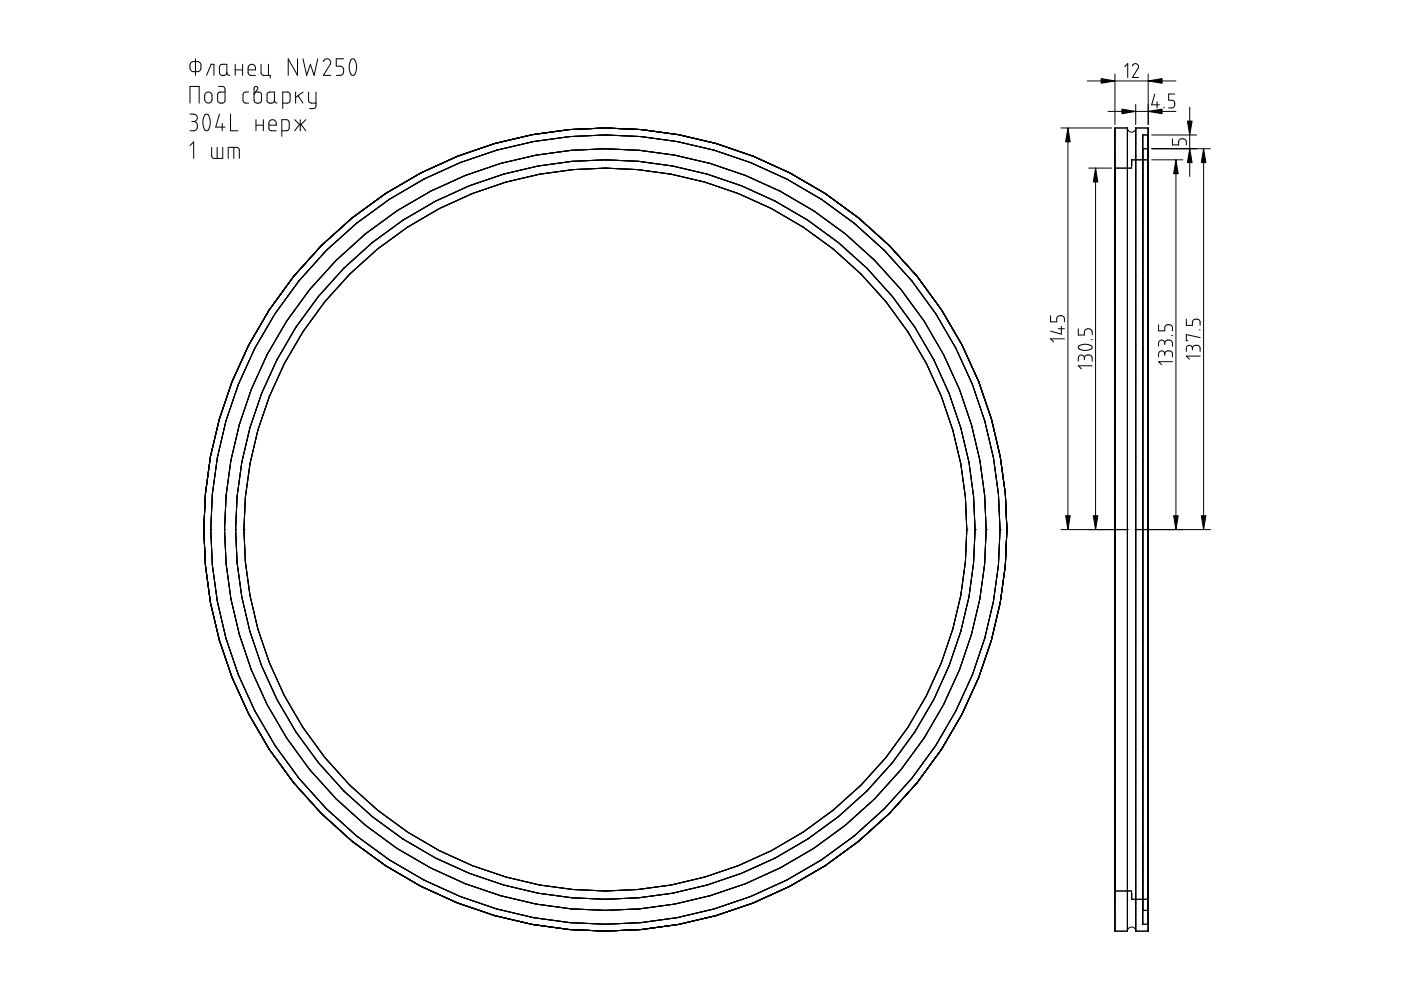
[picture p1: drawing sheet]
<svg xmlns="http://www.w3.org/2000/svg" width="297mm" height="210mm" viewBox="0 0 297 210" stroke-linecap="round" stroke-linejoin="round" font-family="sans-serif">
<g fill="none" stroke="#000" stroke-width=".21">
<path d="M41.4 12.5v3.5M43.6 19.8l.3-.3h.5l.5 .5 .1 1.3-.6 .5-.6-.1-.4-.4v-1zM43.8 16l1-2.4h.6v2.4M46.3 18.3l1 .1 .4 .4v2.7l-.5 .3h-.7l-.4-.4 .1-1.6 .4-.3h1.1M46.7 13.8l.3-.2h1.1v1.9l-.3 .4-.8 .1-.4-.3-.1-1.5zM48.1 15.4l.1 .4 .5 .2M49.9 13.6v2.4M49.9 14.8h1.5M51.4 13.6v2.4M52.6 14.8h1.6v-.5l-.3-.5-.6-.2-.5 .3-.2 .4v1.2l.5 .5h1.1M52.7 19.5h-.8l-.4 .5 .1 1.6 .4 .2 .7 .1M54 19.7l.7-.9-.1-.3-.2-.2-.4 .1-.1 .3v2.7l.4 .4 .9-.1 .2-.3v-1.6l-.3-.3h-.8l-.3 .2-.1 .4"/>
<path d="M55.4 13.6v1.9l.1 .3 .3 .2h1.5v.6M56.7 19.7l.4-.2h1.1v1.8l-.4 .5h-.8l-.4-.3v-1.5zM56.9 13.6v2.4M62.7 19.5v2.4M63.1 12.5v3.5l-2-3.5v3.5M64.2 12.5l.8 3.5 .8-2.4 .8 2.4 .8-3.5M64.2 19.5l-1.5 1.2M65.4 19.5l.1 2.1 .5 .3h1M67 19.5v3.1l-.4 .4h-1M68.6 13l.3-.4 .6-.1 .4 .2 .2 .5v.4l-1.5 2.4h1.5M72.9 12.5h-1.6v1.5l1.1 .1 .3 .2 .2 .4-.1 .8-.2 .3-1.3 .2M74.4 12.7l.3-.2 .5 .1 .4 1.2-.1 1.4-.3 .6-.3 .2-.5-.2-.3-1.1v-1.1z"/>
<path d="M230.5 17.2h18.8M236.4 15.7v10.7M238.4 14.1l.7-.6v2.9M240.1 14l.2-.4 .4-.1h.3l.3 .4 .1 .5-1.3 2h1.3M243.4 15.7v10.7M244.8 19.9l-.6 2.3h1.6M249.1 19.9h-1.3v1.4h.9l.4 .5v.5l-.2 .4-1.1 .2M40.3 24.2h1l.5 .5-.1 .8-.6 .3M40.3 21.9v-3.6h1.9v3.6M40.3 30.9l.8-.8v3.5M40.7 25.8h.4M41.1 25.8l.6 .3 .1 1.1-.4 .5h-1.1"/>
<path d="M43.4 24.4l.4-.2 .3 .1 .5 1.2-.2 1.4-.2 .7-.3 .1-.5-.2-.4-1.1 .1-1.1zM44.9 31.2v1.9l.4 .5h1.9v-2.4M46 31.2v2.4M46.5 24.2l-.8 2.7h2M47.1 26.2v1.5M48.4 33.6v-2.4h1.8l.3 .2 .2 .3v1.9M48.9 24.2v3.5h1.5M49.6 31.2v2.4M54.3 25.4v2.3M54.3 26.5h1.5M55.8 25.4v2.3M57 26.5h1.6l-.1-.6-.3-.4-.5-.1-.5 .2-.2 .5v1.1l.4 .5h1.2"/>
<path d="M58.2 21.3l.1 .3 .5 .3M59.8 27.7h1l.5-.4v-1.4l-.3-.4-1.2-.1v3.5M59.9 21.9l1.1-.1 .4-.2 .1-1.6-.4-.5h-1.2v3.5M62.5 25.4l1.2 1.1 1.1-1.1M63.2 20.3l1 1.6M63.5 26.4l-1 1.3M63.7 25.4v2.3M63.8 26.4l1 1.3M128.4 35.6h.1M128.4 33.9h.1M128.4 28.6h.1M128.4 31.5h.1"/>
<path d="M224.9 27.1h10.8M226.4 27.1v85.2M230.8 35.6h4.9M232.3 35.6v76.7M234.9 23.6h14.4M239 27.1l.3 .7 .5 .2 .7-.1 .3-.8M239 27.1h-2.6v170.3h2.6M239 27.1v170.3M240.8 27.1h2.6v170.3h-2.6M240.8 22.1v4.3M240.8 27.1v170.3M242.3 31.5h1.1"/>
<path d="M243.4 33.9h-3.5v1.7h-3.5M243.4 28.6h-1.1v167.4h1.1M244.2 28.6h9.5M244.2 31.5h12.4M244.2 33.9h6.6M245.3 21.6v1.3M246.8 22.7v.2M248.6 29.4v1.3h1.3v-.8l.6-.5 .8 .2 .2 .3v.8M249.3 33.9v78.4M252.2 22.7v14.7M255.2 31.5v80.8M222.7 66.9v1.3h1.3l.1-.9 .6-.4 .5 .1 .3 .2 .2 .3v.7"/>
<path d="M224.4 69.7h1.3M225 69.2v1.6l-2.3-.6M225.7 71.8h-3l.7 .7M228.6 69.7v1.3h1.3l.1-.8 .2-.4 .3-.1 .9 .2 .1 .4 .1 .7M228.7 73.4l.6-.3 .9-.1 1 .2 .4 .4-.1 .3-.4 .2-1.2 .2-1.2-.3zM229.9 75.9l-.2-.5-.7-.1-.4 .4v.9M229.9 75.9l.3-.5 .9-.1 .4 .4 .1 .9M229.9 75.9v.4M231.4 72h.2M231.6 77.6h-3l.7 .6M245.6 68.9v1.2h1.4v-.9l.5-.3h.6l.3 .2 .2 1M247 75l-.3-.5-.6-.1-.4 .4-.1 .9"/>
<path d="M247 75l.3-.5 .8-.1 .4 .4 .1 .9M247 72.8l-.3-.6-.6-.1-.4 .4-.1 .9M247 72.8l.1-.4 .2-.2 .8-.1 .4 .4 .1 .9M247 72.8v.3M247 75v.4M248.4 71.1h.2M248.6 76.7h-3l.7 .6M251.5 67.7v1.3h1.3l.1-.9 .5-.4h.5l.4 .2 .1 .3v.8M252.8 73.9l-.3-.6h-.6l-.4 .4v.8M252.8 73.9l.2-.5 .2-.1h.9l.3 .4v.8M252.8 73.9v.3M254.3 70h.1"/>
<path d="M254.4 75.5h-2.9l.7 .7M254.4 71.6l-2.9-.7v1.3h.3M44.7 112.3h.1M47.6 112.3h.1M50 112.3h.1M51.7 112.3h.1M205 112.3h.1M206.7 112.3h.1M209.1 112.3h.1M212 112.3h.1M224.9 112.3h14.3M240.7 112.3h15.9"/>
<path d="M128.4 188.9h.1M128.4 190.7h.1M128.4 193h.1M128.4 196h.1M236.4 188.9h3.5v1.8h3.5M239 197.4l.3-.6 .5-.2 .8 .2 .2 .6M242.3 193h1.1"/>
<circle cx="41.5" cy="14.1" r="1.23"/>
<circle cx="128.3" cy="112.3" r="78.4"/>
<circle cx="128.3" cy="112.3" r="80.7"/>
<circle cx="128.3" cy="112.3" r="85.1"/>
<circle cx="128.4" cy="112.3" r="76.6"/>
<circle cx="128.4" cy="112.3" r="83.7"/>
</g>
<g fill="#000" stroke="#000" stroke-width=".21">
<path d="M233.5 16.7l2.9 .5-2.9 .5zM243.4 17.2l3-.5v1zM226.4 27.1l.5 3h-1zM232.3 35.6l.5 3h-1zM237.9 23.1l2.9 .5-2.9 .5zM243.4 23.6l3-.5v1zM249.3 33.9l.5 2.9h-1zM252.2 31.5l.6 3h-1zM251.8 25.7h1l-.6 2.9zM255.2 31.5l.5 3h-1zM225.9 109.3h1l-.5 3zM231.8 109.3h1l-.5 3z"/>
<path d="M248.8 109.3h1l-.5 3zM254.7 109.3h1l-.5 3z"/>
</g>
</svg>
